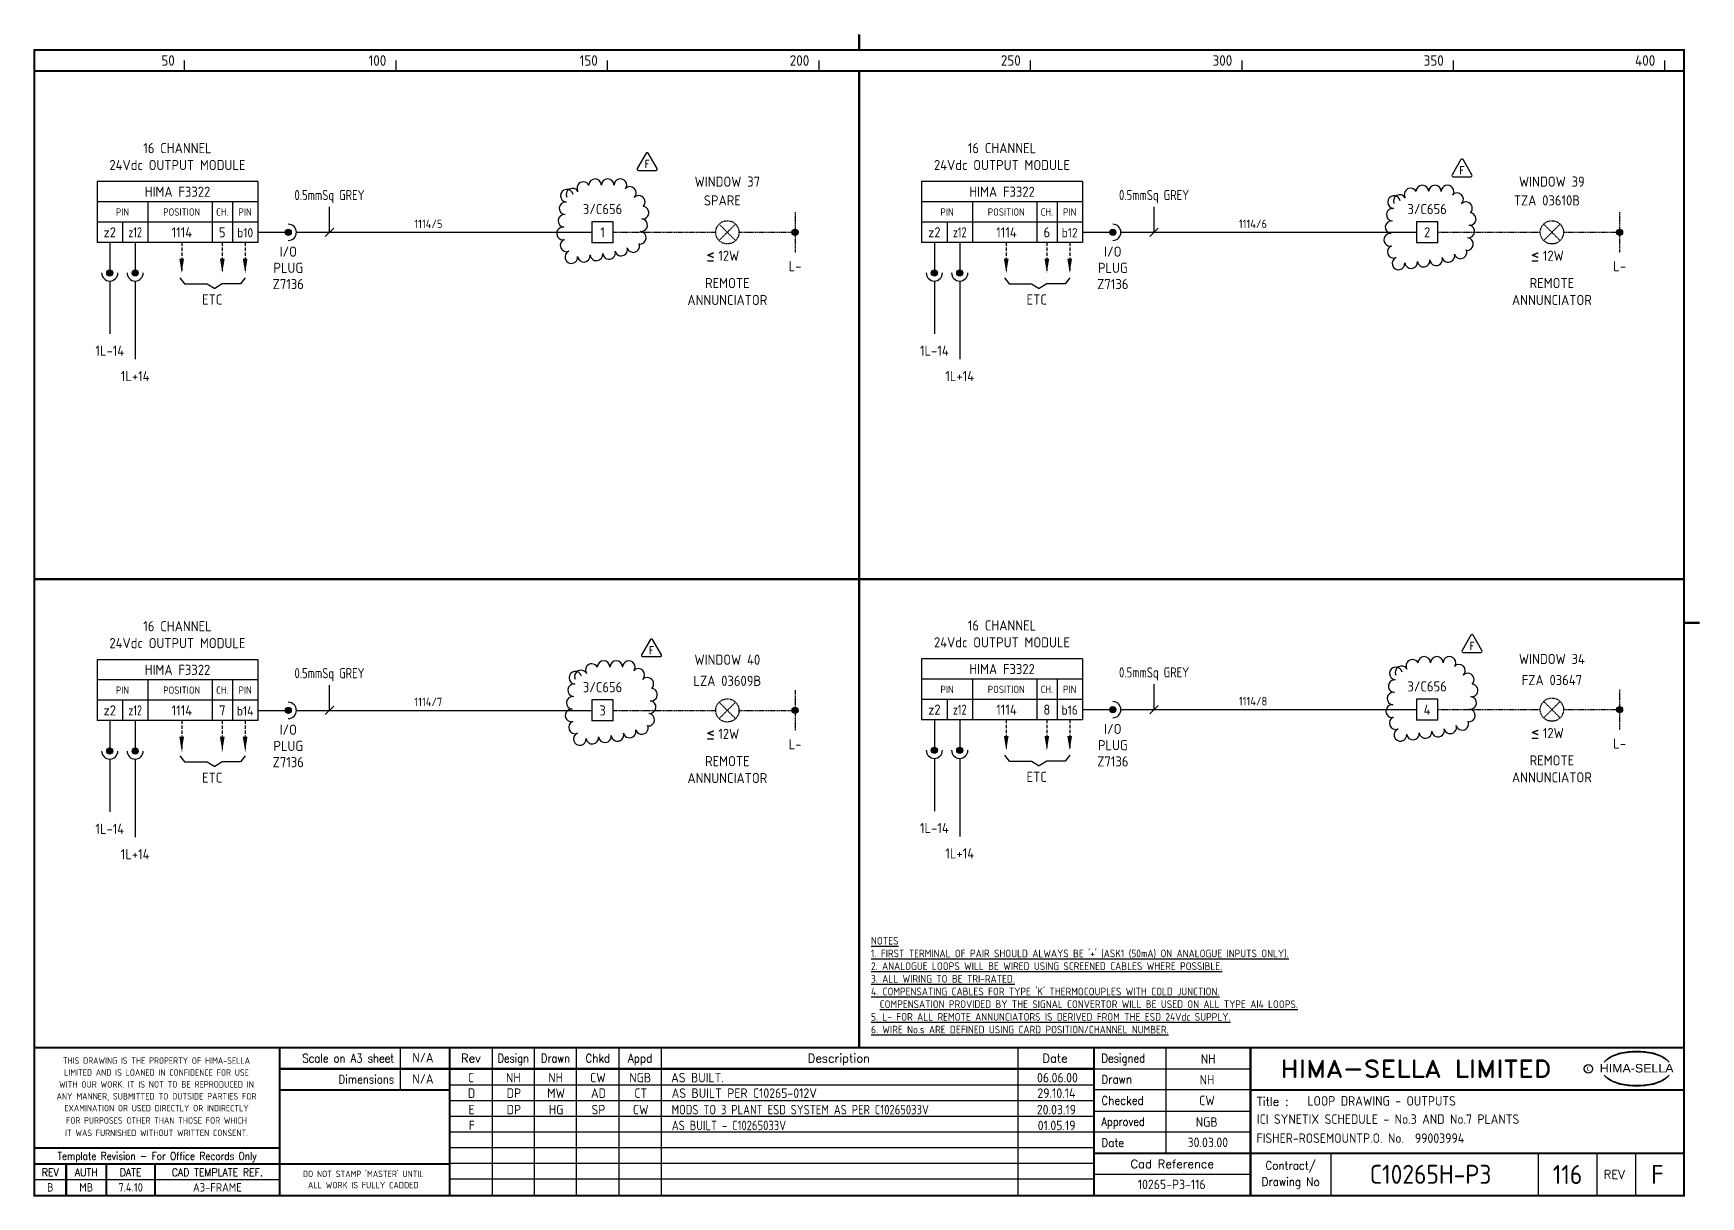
# Model space of a CAD drawing. Extents: x 14 to 408, y 0 to 275.
import ezdxf
from ezdxf.enums import TextEntityAlignment as Align

# ---------------------------------------------------------------- set-up
doc = ezdxf.new("R2010")
doc.units = 0
doc.header["$LTSCALE"] = 0.25
doc.header["$MEASUREMENT"] = 0
doc.linetypes.add('HIDDEN', pattern=[0.375, 0.25, -0.125])
doc.linetypes.add('HIDDEN2', pattern=[4.7625, 3.175, -1.5875])
doc.layers.get('0').update_dxf_attribs({"color": 41, "linetype": 'CONTINUOUS'})
for name, color, linetype in [('00-DRG_FRAME', 12, 'CONTINUOUS'), ('01-DRAW', 7, 'CONTINUOUS'), ('02-TEXT', 2, 'CONTINUOUS'), ('051-TEXT', 2, 'CONTINUOUS'), ('117', 7, 'CONTINUOUS'), ('117-TEXT', 2, 'CONTINUOUS')]:
    doc.layers.add(name, color=color, linetype=linetype)
doc.styles.add('ARIAL', font='arial.ttf', dxfattribs={"height": 2.5})
doc.styles.add('ISO', font='iso.shx')
doc.styles.add('ROMAND', font='ROMAND')
doc.styles.add('ROMANS', font='romans.shx')

msp = doc.modelspace()

# ---------------------------------------------------------------- texts
at = {"layer": '00-DRG_FRAME', "style": 'ISO'}
for s, p in [('50', (47.69, 267.75)), ('100', (97.69, 267.75)), ('150', (147.69, 267.75)), ('200', (197.69, 267.75)), ('250', (247.69, 267.75)), ('300', (297.69, 267.75)), ('350', (347.69, 267.75)), ('400', (397.69, 267.75))]:
    msp.add_text(s, height=2.5, dxfattribs=at).set_placement(p, align=Align.RIGHT)
at = {"layer": '00-DRG_FRAME', "color": 3, "style": 'ISO'}
for s, width, p in [('THIS DRAWING IS THE PROPERTY OF HIMA-SELLA', 0.9, (43.36, 32.44)), ("DO NOT STAMP 'MASTER' UNTIL", 0.95, (92.25, 5.79))]:
    msp.add_text(s, height=1.53, dxfattribs=dict(at, width=width)).set_placement(p, align=Align.MIDDLE)
at = {"layer": '00-DRG_FRAME', "color": 4, "style": 'ROMAND', "width": 0.87}
for s, p in [('Scale on A3 sheet', (99.54, 32)), ('Dimensions', (99.54, 27.01))]:
    msp.add_text(s, height=2, dxfattribs=at).set_placement(p, align=Align.RIGHT)
at = {"layer": '00-DRG_FRAME', "color": 4, "style": 'ROMAND'}
for s, p in [('Rev', (117.7, 32)), ('Description', (204.69, 32)), ('Date', (255.79, 32))]:
    msp.add_text(s, height=2, dxfattribs=at).set_placement(p, align=Align.CENTER)
for s, width, p in [('Design', 0.85, (127.7, 32)), ('Drawn', 0.85, (137.7, 32)), ('Chkd', 0.9, (147.7, 32)), ('Appd', 0.9, (157.7, 32))]:
    msp.add_text(s, height=2, dxfattribs=dict(at, width=width)).set_placement(p, align=Align.CENTER)
for s, width, p in [('Designed', 0.87, (266.75, 32)), ('Drawn', 0.9, (266.75, 27)), ('Checked', 0.9, (266.75, 22)), ('Approved', 0.85, (266.75, 17)), ('Date', 0.9, (266.75, 12))]:
    msp.add_text(s, height=2, dxfattribs=dict(at, width=width)).set_placement(p)
at = {"layer": '00-DRG_FRAME', "style": 'ROMAND', "width": 1.15}
msp.add_text('HIMA-SELLA LIMITED', height=4, dxfattribs=at).set_placement((341.1, 30.5), align=Align.MIDDLE)
at = {"layer": '00-DRG_FRAME', "style": 'ARIAL', "width": 1.05}
msp.add_text('HIMA-SELLA', height=2, dxfattribs=at).set_placement((393.3, 29.63), align=Align.CENTER)
at = {"layer": '00-DRG_FRAME', "color": 3, "style": 'ISO'}
for s, width, p in [('LIMITED AND IS LOANED IN CONFIDENCE FOR USE', 0.9, (43.36, 29.62)), ('ANY MANNER, SUBMITTED TO OUTSIDE PARTIES FOR', 0.87, (43.36, 23.99)), ('WITH OUR WORK. IT IS NOT TO BE REPRODUCED IN', 0.87, (43.36, 26.81)), ('EXAMINATION OR USED DIRECTLY OR INDIRECTLY', 0.9, (43.36, 21.18)), ('IT WAS FURNISHED WITHOUT WRITTEN CONSENT.', 0.9, (43.36, 15.35)), ('FOR PURPOSES OTHER THAN THOSE FOR WHICH', 0.9, (43.36, 18.27))]:
    msp.add_text(s, height=1.53, dxfattribs=dict(at, width=width)).set_placement(p, align=Align.MIDDLE_CENTER)
at = {"layer": '00-DRG_FRAME', "color": 3, "style": 'ISO', "width": 0.9}
msp.add_text('C', height=1, dxfattribs=at).set_placement((381.84, 30), align=Align.CENTER)
at = {"layer": '00-DRG_FRAME', "color": 4, "style": 'ROMAND'}
msp.add_text('Title :', height=2, dxfattribs=at).set_placement((303.5, 21.75))
for s, height, width, p in [('Template Revision - For Office Records Only', 1.8, 0.85, (43.5, 9.62)), ('Contract/', 2, 0.9, (311.5, 7.5)), ('REV', 1.8, 0.9, (18.25, 6)), ('AUTH', 1.8, 0.9, (26.75, 6)), ('DATE', 1.8, 0.9, (37.25, 6)), ('CAD TEMPLATE REF.', 1.8, 0.9, (57.75, 6)), ('Drawing No', 2, 0.9, (311.5, 3.5))]:
    msp.add_text(s, height=height, dxfattribs=dict(at, width=width)).set_placement(p, align=Align.MIDDLE)
for s, p in [('Cad Reference', (283.5, 8)), ('REV', (388, 5.5))]:
    msp.add_text(s, height=2, dxfattribs=at).set_placement(p, align=Align.MIDDLE)
at = {"layer": '00-DRG_FRAME', "color": 41, "style": 'ISO'}
for s, p in [('B', (18.25, 1.45)), ('MB', (26.75, 1.45)), ('7.4.10', (37.25, 1.45)), ('A3-FRAME', (57.75, 1.45))]:
    msp.add_text(s, height=2, dxfattribs=at).set_placement(p, align=Align.CENTER)
at = {"layer": '00-DRG_FRAME', "color": 3, "style": 'ISO'}
msp.add_text('ALL WORK IS FULLY CADDED', height=1.53, dxfattribs=at).set_placement((92.25, 2.98), align=Align.MIDDLE_CENTER)
at = {"layer": '01-DRAW', "insert": (212.29, 61.68), "char_height": 1.8, "width": 133.83, "attachment_point": 1, "style": 'ISO'}
msp.add_mtext("{\\Fiso.shx;\\LNOTES\\P1. FIRST TERMINAL OF PAIR SHOULD ALWAYS BE '+' (ASK1 (50mA) ON ANALOGUE INPUTS ONLY).\\P2. ANALOGUE LOOPS WILL BE WIRED USING SCREENED CABLES WHERE POSSIBLE.\\P3. ALL WIRING TO BE TRI-RATED.\\P4. COMPENSATING CABLES FOR TYPE 'K' THERMOCOUPLES WITH COLD JUNCTION.\\P  COMPENSATION PROVIDED BY THE SIGNAL CONVERTOR WILL BE USED ON ALL TYPE AI4 LOOPS.\\P5. L- FOR ALL REMOTE ANNUNCIATORS IS DERIVED FROM THE ESD 24Vdc SUPPLY.\\P6. WIRE No.s ARE DEFINED USING CARD POSITION/CHANNEL NUMBER.}", dxfattribs=at)
at = {"layer": '117-TEXT', "style": 'ISO'}
for s, height, p in [('16 CHANNEL', 2.4, (48.32, 247.08)), ('16 CHANNEL', 2.4, (243.26, 247.08)), ('24Vdc OUTPUT MODULE', 2.4, (48.32, 243.08)), ('24Vdc OUTPUT MODULE', 2.4, (243.26, 243.08)), ('HIMA F3322', 2.4, (48.32, 236.76)), ('HIMA F3322', 2.4, (243.26, 236.76)), ('PIN', 1.728, (35.32, 232.3)), ('POSITION', 1.728, (49.32, 232.3)), ('CH.', 1.728, (58.92, 232.3)), ('PIN', 1.73, (64.32, 232.3)), ('PIN', 1.728, (230.26, 232.3)), ('POSITION', 1.728, (244.26, 232.3)), ('CH.', 1.728, (253.86, 232.3)), ('PIN', 1.73, (259.26, 232.3)), ('z2', 2.4, (32.32, 227.16)), ('1114', 2.4, (49.37, 227.16)), ('5', 2.4, (58.92, 227.16)), ('b10', 2.2, (64.32, 227.16)), ('z2', 2.4, (227.26, 227.16)), ('1114', 2.4, (244.32, 227.16)), ('6', 2.4, (253.86, 227.16)), ('b12', 2.2, (259.26, 227.16)), ('I/O', 2.4, (74.52, 222.6)), ('I/O', 2.4, (269.46, 222.6)), ('PLUG', 2.4, (74.52, 218.76)), ('PLUG', 2.4, (269.46, 218.76)), ('Z7136', 2.4, (74.52, 214.92)), ('Z7136', 2.4, (269.46, 214.92)), ('ETC', 2.4, (56.52, 211.26)), ('ETC', 2.4, (251.46, 211.26)), ('16 CHANNEL', 2.4, (48.32, 133.99)), ('16 CHANNEL', 2.4, (243.26, 134.17)), ('24Vdc OUTPUT MODULE', 2.4, (48.32, 129.99)), ('24Vdc OUTPUT MODULE', 2.4, (243.26, 130.17)), ('HIMA F3322', 2.4, (243.26, 123.85)), ('HIMA F3322', 2.4, (48.32, 123.67)), ('PIN', 1.728, (35.32, 119.2)), ('POSITION', 1.728, (49.32, 119.2)), ('CH.', 1.728, (58.92, 119.2)), ('PIN', 1.73, (64.32, 119.21)), ('PIN', 1.728, (230.26, 119.38)), ('POSITION', 1.728, (244.26, 119.38)), ('CH.', 1.728, (253.86, 119.38)), ('PIN', 1.73, (259.26, 119.39)), ('z2', 2.4, (32.32, 114.07)), ('1114', 2.4, (49.37, 114.07)), ('7', 2.4, (58.92, 114.07)), ('b14', 2.2, (64.32, 114.07)), ('z2', 2.4, (227.26, 114.25)), ('1114', 2.4, (244.32, 114.25)), ('8', 2.4, (253.86, 114.25)), ('b16', 2.2, (259.26, 114.25)), ('I/O', 2.4, (74.52, 109.51)), ('I/O', 2.4, (269.46, 109.69)), ('PLUG', 2.4, (74.52, 105.67)), ('PLUG', 2.4, (269.46, 105.85)), ('Z7136', 2.4, (74.52, 101.83)), ('Z7136', 2.4, (269.46, 102.01)), ('ETC', 2.4, (56.52, 98.17)), ('ETC', 2.4, (251.46, 98.35))]:
    msp.add_text(s, height=height, dxfattribs=at).set_placement(p, align=Align.CENTER)
for s, p in [('WINDOW 37', (178.32, 240.36)), ('WINDOW 39', (373.26, 240.36)), ('SPARE', (177.13, 235.91)), ('TZA 03610B', (372.08, 235.91)), ('3/C656', (148.82, 233.86)), ('3/C656', (343.76, 233.86)), ('1', (148.82, 228.36)), ('2', (343.76, 228.36)), ('L-', (194.32, 220.36)), ('L-', (389.26, 220.36)), ('REMOTE', (178.32, 216.36)), ('REMOTE', (373.26, 216.36)), ('ANNUNCIATOR', (178.32, 212.36)), ('ANNUNCIATOR', (373.26, 212.36)), ('1L-14', (32.32, 200.36)), ('1L-14', (227.26, 200.36)), ('1L+14', (38.32, 194.36)), ('1L+14', (233.26, 194.36)), ('WINDOW 40', (178.32, 127.27)), ('WINDOW 34', (373.26, 127.45)), ('LZA 03609B', (178.32, 122.27)), ('FZA 03647', (373.26, 122.45)), ('3/C656', (148.82, 120.77)), ('3/C656', (343.76, 120.95)), ('3', (148.82, 115.27)), ('4', (343.76, 115.45)), ('L-', (194.32, 107.27)), ('L-', (389.26, 107.45)), ('REMOTE', (178.32, 103.27)), ('REMOTE', (373.26, 103.45)), ('ANNUNCIATOR', (178.32, 99.27)), ('ANNUNCIATOR', (373.26, 99.45)), ('1L-14', (32.32, 87.27)), ('1L-14', (227.26, 87.45)), ('1L+14', (38.32, 81.27)), ('1L+14', (233.26, 81.45))]:
    msp.add_text(s, height=2.4, dxfattribs=at).set_placement(p, align=Align.MIDDLE)
for s, width, p in [('0.5mmSq GREY', 0.85, (84.27, 235.97)), ('0.5mmSq GREY', 0.85, (279.21, 235.97)), ('z12', 0.8, (38.32, 227.16)), ('z12', 0.8, (233.26, 227.16)), ('0.5mmSq GREY', 0.85, (84.27, 122.88)), ('0.5mmSq GREY', 0.85, (279.21, 123.06)), ('z12', 0.8, (38.32, 114.07)), ('z12', 0.8, (233.26, 114.25))]:
    msp.add_text(s, height=2.4, dxfattribs=dict(at, width=width)).set_placement(p, align=Align.CENTER)
at = {"layer": '117-TEXT', "color": 3, "style": 'ISO'}
for s, p in [('1114/5', (104.32, 230.36)), ('1114/6', (299.26, 230.36)), ('1114/7', (104.32, 117.27)), ('1114/8', (299.26, 117.45))]:
    msp.add_text(s, height=2, dxfattribs=at).set_placement(p, align=Align.MIDDLE_LEFT)
at = {"layer": '117-TEXT', "style": 'ISO'}
for s, height, p in [('<', 3.36, (173.32, 221.63)), ('-', 3.36, (173.32, 220.27)), ('12W', 2.4, (176.18, 221.62)), ('<', 3.36, (368.26, 221.63)), ('-', 3.36, (368.26, 220.27)), ('12W', 2.4, (371.12, 221.62)), ('<', 3.36, (173.32, 108.54)), ('12W', 2.4, (176.18, 108.53)), ('<', 3.36, (368.26, 108.72)), ('12W', 2.4, (371.12, 108.71)), ('-', 3.36, (173.32, 107.18)), ('-', 3.36, (368.26, 107.36))]:
    msp.add_text(s, height=height, dxfattribs=at).set_placement(p)

# ---------------------------------------------------------------- blocks, each defined once
blk = doc.blocks.new('A3-REVA')
at = {"layer": '051-TEXT', "style": 'ISO'}
for tag, p in [('DESIGNED', (292.01, 31.7)), ('A', (117.73, 27.28)), ('DES', (127.73, 27.28)), ('DRN', (137.73, 27.28)), ('CHKD', (147.73, 27.28)), ('APPD', (157.73, 27.28)), ('DATE', (256, 27.28)), ('DRAWN', (291.72, 26.77)), ('CHECKED', (291.72, 21.89)), ('APPD', (291.65, 16.79)), ('DATE', (291.92, 11.96))]:
    blk.add_attdef(tag, text='', height=2.25, dxfattribs=at).set_placement(p, align=Align.CENTER)
blk.add_attdef('DESCRIPTION', (165.03, 27.28), '', height=2.25, dxfattribs=at)
blk = doc.blocks.new('A3-REVB')
at = {"layer": '051-TEXT', "style": 'ISO'}
for tag, p in [('A', (124.85, -20.36)), ('DES', (134.85, -20.36)), ('DRN', (144.85, -20.36)), ('CHKD', (154.85, -20.36)), ('APPD', (164.85, -20.36)), ('DATE', (263.12, -20.36))]:
    blk.add_attdef(tag, text='', height=2.25, dxfattribs=at).set_placement(p, align=Align.CENTER)
blk.add_attdef('DESCRIPTION', (172.15, -20.36), '', height=2.25, dxfattribs=at)
blk = doc.blocks.new('A3-TITLE')
at = {"layer": '051-TEXT', "style": 'ISO'}
blk.add_attdef('TITLE_1', (315.46, 21.78), '', height=2.25, dxfattribs=at)
for tag, p in [('DRGNO', (376.96, 3.24)), ('REV.', (398.2, 3.24))]:
    blk.add_attdef(tag, text='', height=4.5, dxfattribs=at).set_placement(p, align=Align.CENTER)
blk = doc.blocks.new('DOT')
for radius in [0.75, 0.65, 0.55, 0.45, 0.35, 0.25, 0.15, 0.05]:
    blk.add_circle((0, 0), radius)
blk = doc.blocks.new('A3-CONTRACT')
at = {"layer": '051-TEXT', "color": 41, "style": 'ISO'}
for tag, height, p in [('SCALE', 2.25, (106.71, 31.82)), ('DIMS', 2.25, (106.71, 26.8)), ('CAD-REF', 2.25, (283.73, 1.84)), ('CONTRACT', 4.5, (344.94, 3.1))]:
    blk.add_attdef(tag, text='', height=height, dxfattribs=at).set_placement(p, align=Align.CENTER)
for tag, p in [('TITLE_2', (303.86, 17.28)), ('TITLE_3', (303.79, 12.78))]:
    blk.add_attdef(tag, p, '', height=2.25, dxfattribs=at)
blk = doc.blocks.new('TRI-E')
at = {"layer": '01-DRAW'}
blk.add_lwpolyline([(-0.26, 2.55), (-2.34, -1.05, 0.57735), (-2.08, -1.5), (2.08, -1.5, 0.57735), (2.34, -1.05), (0.26, 2.55, 0.57735)], format="xyb", close=True, dxfattribs=at)
at = {"layer": '02-TEXT', "color": 2, "style": 'ROMANS', "width": 0.8}
blk.add_text('F', height=1.8, dxfattribs=at).set_placement((0, 0), align=Align.MIDDLE)
blk = doc.blocks.new('*U13')
at = {"layer": '01-DRAW', "color": 0, "linetype": 'ByBlock', "lineweight": -2, "transparency": 16777216}
for centre, start, end in [((-4.66, 7.8), 27.7361, 210.9638), ((-1.87, 8.5), 0, 180), ((1.12, 8.5), 0, 180), ((4.1, 8.5), 325.7514, 180), ((6.33, 6.67), 315, 135), ((-8.85, 3.03), 84.2894, 264.2894), ((-8.55, 6), 13.2468, 264.2894), ((-7.22, 6.27), 30.9638, 204.8094), ((8.44, 4.56), 314.6531, 135), ((-9.14, 0.06), 84.2894, 264.2894), ((9.01, -0.95), 263.6598, 83.6598), ((9.33, 2.01), 263.6598, 83.9293), ((-9.44, -2.91), 84.2894, 281.3555), ((8.68, -3.92), 263.6598, 83.6598), ((-8.61, -5.73), 111.8014, 291.8014), ((-7.5, -8.5), 111.8082, 6.3402), ((-1.56, -7.84), 186.3402, 6.3402), ((1.41, -7.51), 186.3402, 15.3458), ((4.28, -6.71), 195.9454, 15.9454), ((7.15, -5.88), 195.9454, 23.9284), ((-4.53, -8.17), 186.3402, 6.3402)]:
    blk.add_arc(centre, 1.5, start, end, dxfattribs=at)
blk = doc.blocks.new('*U15')
at = {"layer": '01-DRAW', "color": 0, "linetype": 'ByBlock', "lineweight": -2, "transparency": 16777216}
for centre, start, end in [((-4.66, 7.8), 27.7361, 210.9638), ((-1.87, 8.5), 0, 180), ((1.12, 8.5), 0, 180), ((4.1, 8.5), 325.7514, 180), ((6.33, 6.67), 315, 135), ((-8.85, 3.03), 84.2894, 264.2894), ((-8.55, 6), 13.2468, 264.2894), ((-7.22, 6.27), 30.9638, 204.8094), ((8.44, 4.56), 314.6531, 135), ((-9.14, 0.06), 84.2894, 264.2894), ((9.01, -0.95), 263.6598, 83.6598), ((9.33, 2.01), 263.6598, 83.9293), ((-9.44, -2.91), 84.2894, 281.3555), ((8.68, -3.92), 263.6598, 83.6598), ((-8.61, -5.73), 111.8014, 291.8014), ((-7.5, -8.5), 111.8082, 6.3402), ((-1.56, -7.84), 186.3402, 6.3402), ((1.41, -7.51), 186.3402, 15.3458), ((4.28, -6.71), 195.9454, 15.9454), ((7.15, -5.88), 195.9454, 23.9284), ((-4.53, -8.17), 186.3402, 6.3402)]:
    blk.add_arc(centre, 1.5, start, end, dxfattribs=at)
blk = doc.blocks.new('*U17')
at = {"layer": '01-DRAW', "color": 0, "linetype": 'ByBlock', "lineweight": -2, "transparency": 16777216}
for centre, start, end in [((-4.66, 7.8), 27.7361, 210.9638), ((-1.87, 8.5), 0, 180), ((1.12, 8.5), 0, 180), ((4.1, 8.5), 325.7514, 180), ((6.33, 6.67), 315, 135), ((-8.85, 3.03), 84.2894, 264.2894), ((-8.55, 6), 13.2468, 264.2894), ((-7.22, 6.27), 30.9638, 204.8094), ((8.44, 4.56), 314.6531, 135), ((-9.14, 0.06), 84.2894, 264.2894), ((9.01, -0.95), 263.6598, 83.6598), ((9.33, 2.01), 263.6598, 83.9293), ((-9.44, -2.91), 84.2894, 281.3555), ((8.68, -3.92), 263.6598, 83.6598), ((-8.61, -5.73), 111.8014, 291.8014), ((-7.5, -8.5), 111.8082, 6.3402), ((-1.56, -7.84), 186.3402, 6.3402), ((1.41, -7.51), 186.3402, 15.3458), ((4.28, -6.71), 195.9454, 15.9454), ((7.15, -5.88), 195.9454, 23.9284), ((-4.53, -8.17), 186.3402, 6.3402)]:
    blk.add_arc(centre, 1.5, start, end, dxfattribs=at)
blk = doc.blocks.new('*U19')
at = {"layer": '01-DRAW', "color": 0, "linetype": 'ByBlock', "lineweight": -2, "transparency": 16777216}
for centre, start, end in [((-4.66, 7.8), 27.7361, 210.9638), ((-1.87, 8.5), 0, 180), ((1.12, 8.5), 0, 180), ((4.1, 8.5), 325.7514, 180), ((6.33, 6.67), 315, 135), ((-8.85, 3.03), 84.2894, 264.2894), ((-8.55, 6), 13.2468, 264.2894), ((-7.22, 6.27), 30.9638, 204.8094), ((8.44, 4.56), 314.6531, 135), ((-9.14, 0.06), 84.2894, 264.2894), ((9.01, -0.95), 263.6598, 83.6598), ((9.33, 2.01), 263.6598, 83.9293), ((-9.44, -2.91), 84.2894, 281.3555), ((8.68, -3.92), 263.6598, 83.6598), ((-8.61, -5.73), 111.8014, 291.8014), ((-7.5, -8.5), 111.8082, 6.3402), ((-1.56, -7.84), 186.3402, 6.3402), ((1.41, -7.51), 186.3402, 15.3458), ((4.28, -6.71), 195.9454, 15.9454), ((7.15, -5.88), 195.9454, 23.9284), ((-4.53, -8.17), 186.3402, 6.3402)]:
    blk.add_arc(centre, 1.5, start, end, dxfattribs=at)

# ---------------------------------------------------------------- linework, layer by layer
at = {"layer": '00-DRG_FRAME'}
for p, q in [((50, 266.5), (50, 269)), ((100, 266.5), (100, 269)), ((150, 266.5), (150, 269)), ((200, 266.5), (200, 269)), ((250, 266.5), (250, 269)), ((300, 266.5), (300, 269)), ((350, 266.5), (350, 269)), ((400, 266.5), (400, 269)), ((101.01, 35.5), (101.01, 25.5)), ((122.7, 35.5), (122.7, 0.5)), ((132.7, 0.5), (132.7, 35.5)), ((142.7, 0.5), (142.7, 35.5)), ((152.7, 35.5), (152.7, 0.5)), ((162.7, 35.5), (162.7, 0.5)), ((247, 35.5), (247, 0.5)), ((282, 35.5), (282, 10.5)), ((265, 30.5), (302, 30.5)), ((265, 26.59), (112.7, 26.59)), ((302, 25.5), (265, 25.5)), ((265, 22.89), (112.7, 22.89)), ((265, 20.5), (302, 20.5)), ((265, 19.19), (112.7, 19.19)), ((265, 15.49), (112.7, 15.49)), ((302, 15.5), (265, 15.5)), ((265, 11.79), (112.7, 11.79)), ((265, 8.09), (112.7, 8.09)), ((321, 10.5), (321, 0.5)), ((370, 10.5), (370, 0.5)), ((384, 0.5), (384, 10.5)), ((393, 10.5), (393, 0.5)), ((72.5, 4.25), (14.5, 4.25)), ((265, 4.39), (112.7, 4.39)), ((302, 5.5), (265, 5.5))]:
    msp.add_line(p, q, dxfattribs=at)
at = {"layer": '00-DRG_FRAME', "const_width": 0.5}
for points in [[(209.5, 271.5), (209.5, 275.18)], [(209.5, 271.5), (209.5, 275.18)], [(14.5, 266.5), (404.5, 266.5)], [(209.5, 35.5), (209.5, 266.5)], [(14.5, 146.31), (404.5, 146.31)], [(404.5, 136), (408.18, 136)], [(404.5, 35.5), (14.5, 35.5)], [(72.5, 0.5), (72.5, 35.5)], [(112.7, 0.5), (112.7, 35.5)], [(265, 35.5), (265, 0.5)], [(302, 0.5), (302, 35.5)], [(265, 30.5), (72.5, 30.5)], [(112.7, 25.5), (72.5, 25.5)], [(404.5, 25.5), (302, 25.5)], [(14.5, 11.75), (72.5, 11.75)], [(14.5, 8), (72.5, 8)], [(22, 0.5), (22, 8)], [(31.5, 0.5), (31.5, 8)], [(43, 0.5), (43, 8)], [(112.7, 8), (72.5, 8)], [(265, 10.5), (404.5, 10.5)]]:
    msp.add_lwpolyline(points, dxfattribs=at)
msp.add_lwpolyline([(14.5, 0.5), (404.5, 0.5), (404.5, 271.5), (14.5, 271.5)], close=True, dxfattribs=at)
at = {"layer": '00-DRG_FRAME', "color": 3}
msp.add_circle((381.88, 30.5), 1, dxfattribs=at)
for centre, radius, start, end in [((390.6, 26.83), 7.24, 106.0532, 133.5024), ((390.88, 27.01), 7.3, 130.419, 136.057), ((390.11, 28.1), 5.98, 122.244, 131.6154), ((389.75, 28.78), 5.21, 111.8206, 122.8668), ((391.78, 24.7), 9.76, 107.5931, 113.9452), ((393.1, 18.5), 15.94, 89.2698, 106.3911), ((392.1, 23.52), 10.99, 96.0146, 107.3203), ((393.29, 16.31), 18.28, 92.8917, 97.3734), ((393.24, 18.86), 15.73, 89.7805, 93.1738), ((393.36, 18.86), 15.73, 86.8262, 90.2195), ((393.51, 18.5), 15.94, 73.6089, 90.7302), ((393.31, 16.31), 18.28, 82.6266, 87.1083), ((394.51, 23.52), 10.99, 72.6797, 83.9854), ((394.83, 24.7), 9.76, 66.0548, 72.4069), ((396, 26.83), 7.24, 46.4976, 73.9468), ((396.85, 28.78), 5.21, 57.1332, 68.1794), ((396.49, 28.1), 5.98, 48.3846, 57.756), ((395.73, 27.01), 7.3, 43.943, 49.581), ((390.88, 34.04), 7.3, 223.943, 229.581), ((390.6, 34.23), 7.24, 226.4976, 253.9468), ((390.11, 32.96), 5.98, 228.3846, 237.756), ((389.75, 32.28), 5.21, 237.1332, 248.1794), ((396, 34.23), 7.24, 286.0532, 313.5024), ((396.85, 32.28), 5.21, 291.8206, 302.8668), ((396.49, 32.96), 5.98, 302.244, 311.6154), ((395.73, 34.04), 7.3, 310.419, 316.057), ((391.78, 36.36), 9.76, 246.0548, 252.4069), ((393.1, 42.56), 15.94, 253.6089, 270.7302), ((392.1, 37.54), 10.99, 252.6797, 263.9854), ((393.29, 44.75), 18.28, 262.6266, 267.1083), ((393.24, 42.19), 15.73, 266.8262, 270.2195), ((393.51, 42.56), 15.94, 269.2698, 286.3911), ((393.36, 42.19), 15.73, 269.7805, 273.1738), ((393.31, 44.75), 18.28, 272.8917, 277.3734), ((394.51, 37.54), 10.99, 276.0146, 287.3203), ((394.83, 36.36), 9.76, 287.5931, 293.9452)]:
    msp.add_arc(centre, radius, start, end, dxfattribs=at)
at = {"layer": '117'}
for p, q in [((29.32, 240.36), (29.32, 225.96)), ((67.32, 240.36), (29.32, 240.36)), ((67.32, 240.36), (67.32, 225.96)), ((224.26, 240.36), (224.26, 225.96)), ((262.26, 240.36), (224.26, 240.36)), ((262.26, 240.36), (262.26, 225.96)), ((67.32, 235.56), (29.32, 235.56)), ((41.32, 235.56), (41.32, 225.96)), ((56.52, 235.56), (56.52, 225.96)), ((61.32, 235.56), (61.32, 225.96)), ((262.26, 235.56), (224.26, 235.56)), ((236.26, 235.56), (236.26, 225.96)), ((251.46, 235.56), (251.46, 225.96)), ((256.26, 235.56), (256.26, 225.96)), ((67.32, 230.76), (29.32, 230.76)), ((35.32, 230.76), (35.32, 225.96)), ((146.32, 230.86), (146.32, 225.86)), ((151.32, 230.86), (146.32, 230.86)), ((151.32, 225.86), (151.32, 230.86)), ((262.26, 230.76), (224.26, 230.76)), ((230.26, 230.76), (230.26, 225.96)), ((341.26, 230.86), (341.26, 225.86)), ((346.26, 230.86), (341.26, 230.86)), ((346.26, 225.86), (346.26, 230.86)), ((67.32, 225.96), (29.32, 225.96)), ((32.32, 225.96), (32.32, 218.76)), ((38.32, 225.96), (38.32, 218.76)), ((67.32, 228.36), (74.52, 228.36)), ((76.44, 228.36), (146.32, 228.36)), ((151.32, 225.86), (146.32, 225.86)), ((262.26, 225.96), (224.26, 225.96)), ((227.26, 225.96), (227.26, 218.76)), ((233.26, 225.96), (233.26, 218.76)), ((262.26, 228.36), (269.46, 228.36)), ((271.38, 228.36), (341.26, 228.36)), ((346.26, 225.86), (341.26, 225.86)), ((32.32, 216.84), (32.32, 204.36)), ((38.32, 216.84), (38.32, 198.36)), ((48.92, 217.62), (50, 216.18)), ((64.32, 217.62), (63.24, 216.18)), ((227.26, 216.84), (227.26, 204.36)), ((233.26, 216.84), (233.26, 198.36)), ((243.86, 217.62), (244.94, 216.18)), ((259.26, 217.62), (258.18, 216.18)), ((50, 216.18), (55.32, 216.18)), ((55.32, 216.18), (57.12, 215.1)), ((58.92, 216.18), (57.12, 215.1)), ((63.24, 216.18), (58.92, 216.18)), ((244.94, 216.18), (250.26, 216.18)), ((250.26, 216.18), (252.06, 215.1)), ((253.86, 216.18), (252.06, 215.1)), ((258.18, 216.18), (253.86, 216.18)), ((67.32, 127.27), (29.32, 127.27)), ((29.32, 127.27), (29.32, 112.87)), ((67.32, 127.27), (67.32, 112.87)), ((262.26, 127.45), (224.26, 127.45)), ((224.26, 127.45), (224.26, 113.05)), ((262.26, 127.45), (262.26, 113.05)), ((67.32, 122.47), (29.32, 122.47)), ((41.32, 122.47), (41.32, 112.87)), ((56.52, 122.47), (56.52, 112.87)), ((61.32, 122.47), (61.32, 112.87)), ((262.26, 122.65), (224.26, 122.65)), ((236.26, 122.65), (236.26, 113.05)), ((251.46, 122.65), (251.46, 113.05)), ((256.26, 122.65), (256.26, 113.05)), ((67.32, 117.67), (29.32, 117.67)), ((35.32, 117.67), (35.32, 112.87)), ((67.32, 115.27), (74.52, 115.27)), ((76.44, 115.27), (146.32, 115.27)), ((146.32, 117.77), (146.32, 112.77)), ((151.32, 117.77), (146.32, 117.77)), ((151.32, 112.77), (151.32, 117.77)), ((262.26, 117.85), (224.26, 117.85)), ((230.26, 117.85), (230.26, 113.05)), ((262.26, 115.45), (269.46, 115.45)), ((271.38, 115.45), (341.26, 115.45)), ((346.26, 117.95), (341.26, 117.95)), ((341.26, 117.95), (341.26, 112.95)), ((346.26, 112.95), (346.26, 117.95)), ((67.32, 112.87), (29.32, 112.87)), ((32.32, 112.87), (32.32, 105.67)), ((38.32, 112.87), (38.32, 105.67)), ((151.32, 112.77), (146.32, 112.77)), ((262.26, 113.05), (224.26, 113.05)), ((227.26, 113.05), (227.26, 105.85)), ((233.26, 113.05), (233.26, 105.85)), ((346.26, 112.95), (341.26, 112.95)), ((32.32, 103.75), (32.32, 91.27)), ((38.32, 103.75), (38.32, 85.27)), ((48.92, 104.53), (50, 103.09)), ((50, 103.09), (55.32, 103.09)), ((55.32, 103.09), (57.12, 102.01)), ((58.92, 103.09), (57.12, 102.01)), ((63.24, 103.09), (58.92, 103.09)), ((64.32, 104.53), (63.24, 103.09)), ((227.26, 103.93), (227.26, 91.45)), ((233.26, 103.93), (233.26, 85.45)), ((243.86, 104.71), (244.94, 103.27)), ((244.94, 103.27), (250.26, 103.27)), ((250.26, 103.27), (252.06, 102.19)), ((253.86, 103.27), (252.06, 102.19)), ((258.18, 103.27), (253.86, 103.27)), ((259.26, 104.71), (258.18, 103.27))]:
    msp.add_line(p, q, dxfattribs=at)
at = {"layer": '117', "color": 3}
for p, q in [((84.27, 228.36), (84.27, 234.36)), ((279.21, 228.36), (279.21, 234.36)), ((83.27, 227.36), (85.27, 229.36)), ((278.21, 227.36), (280.21, 229.36)), ((84.27, 115.27), (84.27, 121.27)), ((279.21, 115.45), (279.21, 121.45)), ((83.27, 114.27), (85.27, 116.27)), ((278.21, 114.45), (280.21, 116.45))]:
    msp.add_line(p, q, dxfattribs=at)
at = {"layer": '117', "linetype": 'HIDDEN'}
for p, q in [((194.32, 233.16), (194.32, 223.56)), ((389.26, 233.16), (389.26, 223.56)), ((176.37, 226.42), (180.26, 230.31)), ((176.37, 230.31), (180.26, 226.42)), ((371.32, 230.31), (375.21, 226.42)), ((371.32, 226.42), (375.21, 230.31)), ((151.32, 228.36), (175.57, 228.36)), ((181.07, 228.36), (194.32, 228.36)), ((346.26, 228.36), (370.51, 228.36)), ((376.01, 228.36), (389.26, 228.36)), ((194.32, 120.07), (194.32, 110.47)), ((389.26, 120.25), (389.26, 110.65)), ((151.32, 115.27), (175.57, 115.27)), ((176.37, 117.21), (180.26, 113.32)), ((176.37, 113.32), (180.26, 117.21)), ((181.07, 115.27), (194.32, 115.27)), ((346.26, 115.45), (370.51, 115.45)), ((371.32, 113.5), (375.21, 117.39)), ((371.32, 117.39), (375.21, 113.5)), ((376.01, 115.45), (389.26, 115.45))]:
    msp.add_line(p, q, dxfattribs=at)
at = {"layer": '117', "linetype": 'HIDDEN2'}
for p, q in [((49.32, 225.96), (49.32, 218.76)), ((58.92, 225.96), (58.92, 218.76)), ((64.32, 225.96), (64.32, 218.76)), ((244.26, 225.96), (244.26, 218.76)), ((253.86, 225.96), (253.86, 218.76)), ((259.26, 225.96), (259.26, 218.76)), ((49.32, 112.87), (49.32, 105.67)), ((58.92, 112.87), (58.92, 105.67)), ((64.32, 112.87), (64.32, 105.67)), ((244.26, 113.05), (244.26, 105.85)), ((253.86, 113.05), (253.86, 105.85)), ((259.26, 113.05), (259.26, 105.85))]:
    msp.add_line(p, q, dxfattribs=at)
at = {"layer": '117'}
for centre, radius in [((74.52, 228.36), 0.72), ((74.52, 228.36), 0.624), ((74.52, 228.36), 0.528), ((74.52, 228.36), 0.432), ((74.52, 228.36), 0.336), ((269.46, 228.36), 0.72), ((269.46, 228.36), 0.624), ((269.46, 228.36), 0.528), ((269.46, 228.36), 0.432), ((269.46, 228.36), 0.336), ((74.52, 228.36), 0.24), ((74.52, 228.36), 0.144), ((74.52, 228.36), 0.048), ((269.46, 228.36), 0.24), ((269.46, 228.36), 0.144), ((269.46, 228.36), 0.048), ((32.32, 218.76), 0.72), ((32.32, 218.76), 0.624), ((32.32, 218.76), 0.528), ((32.32, 218.76), 0.432), ((32.32, 218.76), 0.336), ((32.32, 218.76), 0.24), ((32.32, 218.76), 0.144), ((32.32, 218.76), 0.048), ((38.32, 218.76), 0.72), ((38.32, 218.76), 0.624), ((38.32, 218.76), 0.528), ((38.32, 218.76), 0.432), ((38.32, 218.76), 0.336), ((38.32, 218.76), 0.24), ((38.32, 218.76), 0.144), ((38.32, 218.76), 0.048), ((227.26, 218.76), 0.72), ((227.26, 218.76), 0.624), ((227.26, 218.76), 0.528), ((227.26, 218.76), 0.432), ((227.26, 218.76), 0.336), ((227.26, 218.76), 0.24), ((227.26, 218.76), 0.144), ((227.26, 218.76), 0.048), ((233.26, 218.76), 0.72), ((233.26, 218.76), 0.624), ((233.26, 218.76), 0.528), ((233.26, 218.76), 0.432), ((233.26, 218.76), 0.336), ((233.26, 218.76), 0.24), ((233.26, 218.76), 0.144), ((233.26, 218.76), 0.048), ((74.52, 115.27), 0.72), ((74.52, 115.27), 0.624), ((74.52, 115.27), 0.528), ((74.52, 115.27), 0.432), ((74.52, 115.27), 0.336), ((74.52, 115.27), 0.24), ((74.52, 115.27), 0.144), ((74.52, 115.27), 0.048), ((269.46, 115.45), 0.72), ((269.46, 115.45), 0.624), ((269.46, 115.45), 0.528), ((269.46, 115.45), 0.432), ((269.46, 115.45), 0.336), ((269.46, 115.45), 0.24), ((269.46, 115.45), 0.144), ((269.46, 115.45), 0.048), ((227.26, 105.85), 0.72), ((227.26, 105.85), 0.624), ((233.26, 105.85), 0.72), ((233.26, 105.85), 0.624), ((32.32, 105.67), 0.72), ((32.32, 105.67), 0.624), ((32.32, 105.67), 0.528), ((32.32, 105.67), 0.432), ((32.32, 105.67), 0.336), ((32.32, 105.67), 0.24), ((32.32, 105.67), 0.144), ((32.32, 105.67), 0.048), ((38.32, 105.67), 0.72), ((38.32, 105.67), 0.624), ((38.32, 105.67), 0.528), ((38.32, 105.67), 0.432), ((38.32, 105.67), 0.336), ((38.32, 105.67), 0.24), ((38.32, 105.67), 0.144), ((38.32, 105.67), 0.048), ((227.26, 105.85), 0.528), ((227.26, 105.85), 0.432), ((227.26, 105.85), 0.336), ((227.26, 105.85), 0.24), ((227.26, 105.85), 0.144), ((227.26, 105.85), 0.048), ((233.26, 105.85), 0.528), ((233.26, 105.85), 0.432), ((233.26, 105.85), 0.336), ((233.26, 105.85), 0.24), ((233.26, 105.85), 0.144), ((233.26, 105.85), 0.048)]:
    msp.add_circle(centre, radius, dxfattribs=at)
at = {"layer": '117', "linetype": 'HIDDEN'}
for centre in [(178.32, 228.36), (373.26, 228.36), (178.32, 115.27), (373.26, 115.45)]:
    msp.add_circle(centre, 2.75, dxfattribs=at)
at = {"layer": '117'}
for centre, start, end in [((74.52, 228.36), 270, 90), ((269.46, 228.36), 270, 90), ((32.32, 218.76), 180, 0), ((38.32, 218.76), 180, 0), ((227.26, 218.76), 180, 0), ((233.26, 218.76), 180, 0), ((74.52, 115.27), 270, 90), ((269.46, 115.45), 270, 90), ((32.32, 105.67), 180, 0), ((38.32, 105.67), 180, 0), ((227.26, 105.85), 180, 0), ((233.26, 105.85), 180, 0)]:
    msp.add_arc(centre, 1.92, start, end, dxfattribs=at)
for points in [[(49.88, 222.12), (48.76, 222.12), (49.32, 218.76)], [(59.48, 222.12), (58.36, 222.12), (58.92, 218.76)], [(64.88, 222.12), (63.76, 222.12), (64.32, 218.76)], [(244.82, 222.12), (243.7, 222.12), (244.26, 218.76)], [(254.42, 222.12), (253.3, 222.12), (253.86, 218.76)], [(259.82, 222.12), (258.7, 222.12), (259.26, 218.76)], [(49.88, 109.03), (48.76, 109.03), (49.32, 105.67)], [(59.48, 109.03), (58.36, 109.03), (58.92, 105.67)], [(64.88, 109.03), (63.76, 109.03), (64.32, 105.67)], [(244.82, 109.21), (243.7, 109.21), (244.26, 105.85)], [(254.42, 109.21), (253.3, 109.21), (253.86, 105.85)], [(259.82, 109.21), (258.7, 109.21), (259.26, 105.85)]]:
    msp.add_solid(points, dxfattribs=at)

# ---------------------------------------------------------------- block references
at = {"layer": '00-DRG_FRAME'}
for name, p, values in [('A3-CONTRACT', (-0.35, 0.19), {'TITLE_2': 'ICI SYNETIX SCHEDULE - No.3 AND No.7 PLANTS', 'TITLE_3': 'FISHER-ROSEMOUNTP.O. No.  99003994', 'CAD-REF': '10265-P3-116', 'CONTRACT': 'C10265H-P3', 'SCALE': 'N/A', 'DIMS': 'N/A'}), ('A3-REVB', (-7, 43.98), {'A': 'D', 'DES': 'DP', 'DRN': 'MW', 'CHKD': 'AD', 'APPD': 'CT', 'DESCRIPTION': 'AS BUILT PER C10265-012V', 'DATE': '29.10.14'}), ('A3-TITLE', (0, 0), {'TITLE_1': 'LOOP DRAWING - OUTPUTS', 'DRGNO': '116', 'REV.': 'F'})]:
    msp.add_blockref(name, p, dxfattribs=at).add_auto_attribs(values)
ref = msp.add_blockref('A3-REVA', (0, 0), dxfattribs=at)
ref.add_attrib('A', 'C', dxfattribs={"layer": '051-TEXT', "height": 2.25, "style": 'ISO'}).set_placement((117.73, 27.28), align=Align.CENTER)
ref.add_attrib('DES', 'NH', dxfattribs={"layer": '051-TEXT', "height": 2.25, "style": 'ISO'}).set_placement((127.73, 27.28), align=Align.CENTER)
ref.add_attrib('DRN', 'NH', dxfattribs={"layer": '051-TEXT', "height": 2.25, "style": 'ISO'}).set_placement((137.73, 27.28), align=Align.CENTER)
ref.add_attrib('CHKD', 'CW', dxfattribs={"layer": '051-TEXT', "height": 2.25, "style": 'ISO'}).set_placement((147.73, 27.28), align=Align.CENTER)
ref.add_attrib('APPD', 'NGB', dxfattribs={"layer": '051-TEXT', "height": 2.25, "style": 'ISO'}).set_placement((157.73, 27.28), align=Align.CENTER)
ref.add_attrib('DESCRIPTION', 'AS BUILT.', (165.03, 27.28), dxfattribs={"layer": '051-TEXT', "height": 2.25, "style": 'ISO'})
ref.add_attrib('DATE', '06.06.00', dxfattribs={"layer": '051-TEXT', "height": 2.25, "style": 'ISO'}).set_placement((256.36, 27.28), align=Align.CENTER)
ref.add_attrib('DESIGNED', 'NH', dxfattribs={"layer": '051-TEXT', "height": 2.25, "style": 'ISO'}).set_placement((292.01, 31.7), align=Align.CENTER)
ref.add_attrib('DRAWN', 'NH', dxfattribs={"layer": '051-TEXT', "height": 2.25, "style": 'ISO'}).set_placement((291.72, 26.77), align=Align.CENTER)
ref.add_attrib('CHECKED', 'CW', dxfattribs={"layer": '051-TEXT', "height": 2.25, "style": 'ISO'}).set_placement((291.72, 21.89), align=Align.CENTER)
ref.add_attrib('APPD', 'NGB', dxfattribs={"layer": '051-TEXT', "height": 2.25, "style": 'ISO'}).set_placement((291.65, 16.79), align=Align.CENTER)
ref.add_attrib('DATE', '30.03.00', dxfattribs={"layer": '051-TEXT', "height": 2.25, "style": 'ISO'}).set_placement((291.92, 11.96), align=Align.CENTER)
ref = msp.add_blockref('A3-REVB', (-7, 40.07), dxfattribs=at)
ref.add_attrib('A', 'E', dxfattribs={"layer": '051-TEXT', "height": 2.25, "style": 'ISO'}).set_placement((117.85, 19.71), align=Align.CENTER)
ref.add_attrib('DES', 'DP', dxfattribs={"layer": '051-TEXT', "height": 2.25, "style": 'ISO'}).set_placement((127.85, 19.71), align=Align.CENTER)
ref.add_attrib('DRN', 'HG', dxfattribs={"layer": '051-TEXT', "height": 2.25, "style": 'ISO'}).set_placement((137.85, 19.71), align=Align.CENTER)
ref.add_attrib('CHKD', 'SP', dxfattribs={"layer": '051-TEXT', "height": 2.25, "style": 'ISO'}).set_placement((147.85, 19.71), align=Align.CENTER)
ref.add_attrib('APPD', 'CW', dxfattribs={"layer": '051-TEXT', "height": 2.25, "style": 'ISO'}).set_placement((157.85, 19.71), align=Align.CENTER)
ref.add_attrib('DESCRIPTION', 'MODS TO 3 PLANT ESD SYSTEM AS PER C10265033V', (165.15, 19.71), dxfattribs={"layer": '051-TEXT', "height": 2.25, "style": 'ISO', "width": 0.9})
ref.add_attrib('DATE', '20.03.19', dxfattribs={"layer": '051-TEXT', "height": 2.25, "style": 'ISO'}).set_placement((256.12, 19.71), align=Align.CENTER)
ref = msp.add_blockref('A3-REVB', (-6.95, 36.34), dxfattribs=at)
ref.add_attrib('A', 'F', dxfattribs={"layer": '051-TEXT', "height": 2.25, "style": 'ISO'}).set_placement((117.9, 15.98), align=Align.CENTER)
ref.add_attrib('DESCRIPTION', 'AS BUILT - C10265033V', (165.2, 15.98), dxfattribs={"layer": '051-TEXT', "height": 2.25, "style": 'ISO', "width": 0.9})
ref.add_attrib('DATE', '01.05.19', dxfattribs={"layer": '051-TEXT', "height": 2.25, "style": 'ISO'}).set_placement((256.17, 15.98), align=Align.CENTER)
at = {"layer": '01-DRAW'}
for p in [(159.38, 244.5), (352, 243), (160.38, 129.5), (354.38, 130.5)]:
    msp.add_blockref('TRI-E', p, dxfattribs=at)
at = {"layer": '01-DRAW', "color": 6}
for name, p in [('*U15', (148.94, 231)), ('*U13', (344.5, 229.5)), ('*U17', (150.94, 117)), ('*U19', (344.94, 118))]:
    msp.add_blockref(name, p, dxfattribs=at)
at = {"layer": '117', "xscale": 0.9600000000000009, "yscale": 0.9600000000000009, "zscale": 0.9600000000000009}
for p in [(194.32, 228.36), (389.26, 228.36), (194.32, 115.27), (389.26, 115.45)]:
    msp.add_blockref('DOT', p, dxfattribs=at)

msp.set_redraw_order([(e.dxf.handle, doc.entitydb.next_handle()) for e in msp.query("TEXT MTEXT ATTDEF DIMENSION ARC_DIMENSION")])  # texts and dimensions are drawn at this point

doc.saveas('drawing.dxf')
